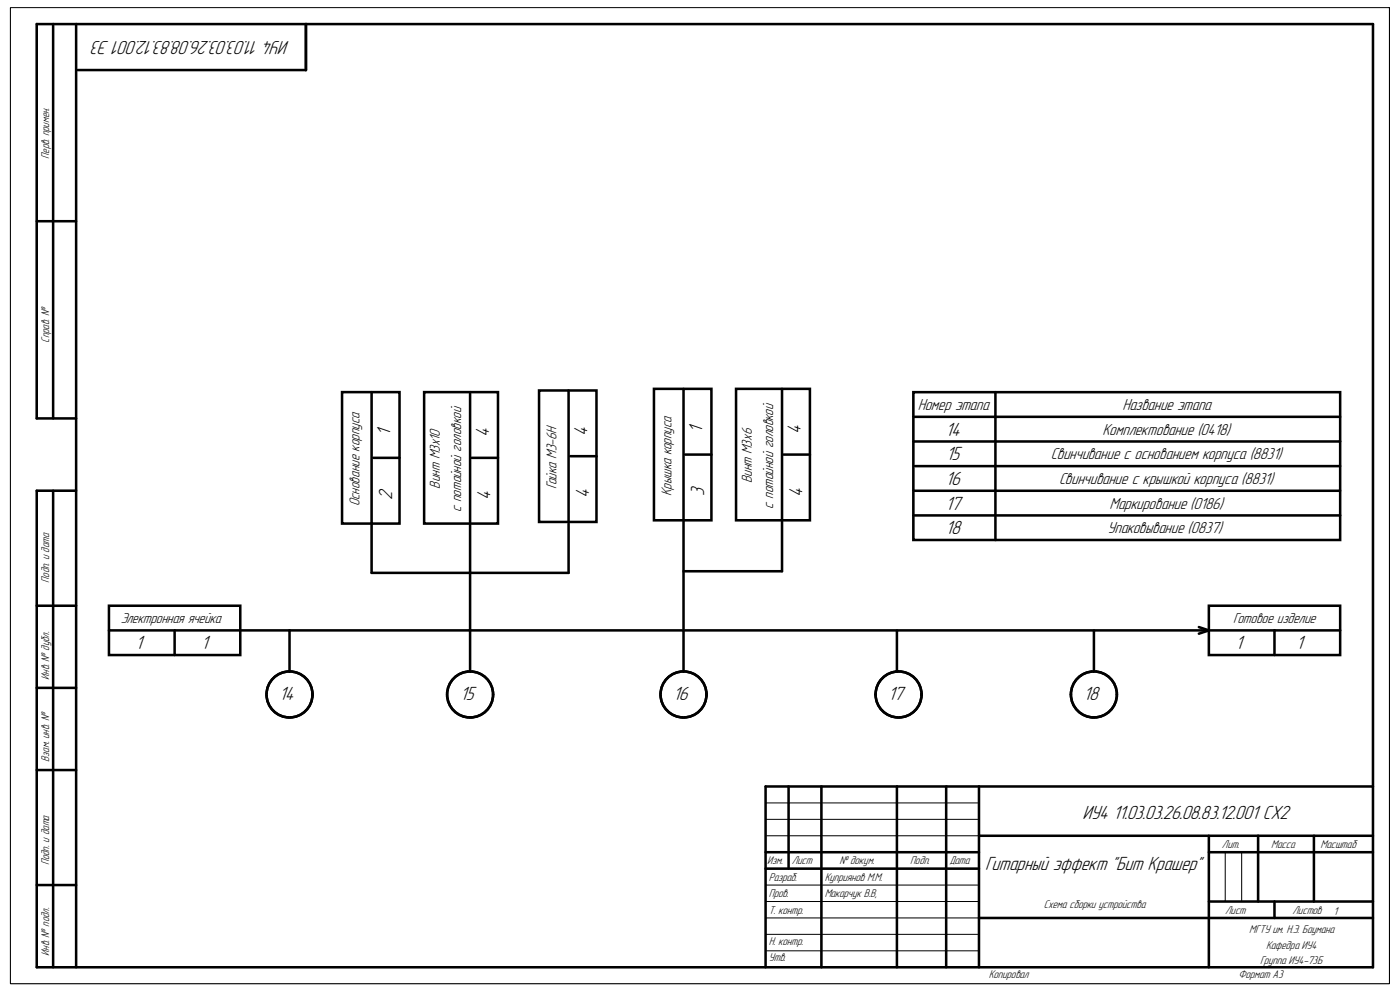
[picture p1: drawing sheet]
<svg xmlns="http://www.w3.org/2000/svg" width="420mm" height="297mm" viewBox="0 0 420 297" stroke-linecap="round" stroke-linejoin="round" font-family="sans-serif">
<defs><g id="words">
<g font-size="6">
<text x="86.9" y="12.4" transform="rotate(-180 86.9 12.4)">ИУ4 11.03.03.26.08.83.12.001 Э3</text>
<text x="117.2" y="130.7" transform="rotate(-90 117.2 130.7)">1</text>
<text x="146.7" y="131.1" transform="rotate(-90 146.7 131.1)">4</text>
<text x="176.3" y="130.6" transform="rotate(-90 176.3 130.6)">4</text>
<text x="210.7" y="129.7" transform="rotate(-90 210.7 129.7)">1</text>
<text x="240.3" y="130.1" transform="rotate(-90 240.3 130.1)">4</text>
<text x="283.7" y="130.6">14</text>
<text x="283.8" y="138">15</text>
<text x="117.6" y="149.9" transform="rotate(-90 117.6 149.9)">2</text>
<text x="147.2" y="149.8" transform="rotate(-90 147.2 149.8)">4</text>
<text x="176.7" y="149.4" transform="rotate(-90 176.7 149.4)">4</text>
<text x="211.2" y="148.7" transform="rotate(-90 211.2 148.7)">3</text>
<text x="240.8" y="148.8" transform="rotate(-90 240.8 148.8)">4</text>
<text x="283.7" y="145.4">16</text>
<text x="283.7" y="152.7">17</text>
<text x="283.7" y="160.1">18</text>
<text x="40.7" y="194.6">1</text>
<text x="60.3" y="194.6">1</text>
<text x="370.6" y="194.6">1</text>
<text x="388.8" y="194.6">1</text>
<text x="83.7" y="209.9">14</text>
<text x="138" y="209.9">15</text>
<text x="201.9" y="209.9">16</text>
<text x="266.4" y="209.9">17</text>
<text x="325" y="209.9">18</text>
<text x="324.7" y="245.3">ИУ4 11.03.03.26.08.83.12.001 CХ2</text>
<text x="295.6" y="260.6">Гитарный эффект &quot;Бит Крашер&quot;</text>
</g>
<g font-size="5.1">
<text x="275.3" y="122.9">Номер этапа</text>
<text x="336.7" y="122.9">Название этапа</text>
<text x="330.8" y="130.3">Комплектование (0418)</text>
<text x="315.3" y="137.7">Свинчивание с основанием корпуса (8831)</text>
<text x="317.7" y="145.1">Свинчивание с крышкой корпуса (8831)</text>
<text x="332.8" y="152.4">Маркирование (0186)</text>
<text x="332.2" y="159.9">Упаковывание (0837)</text>
</g>
<g font-size="4.5">
<text x="132" y="146.4" transform="rotate(-90 132 146.4)">Винт М3х10</text>
<text x="167" y="146.6" transform="rotate(-90 167 146.6)">Гайка М3-6Н</text>
<text x="201.4" y="148.6" transform="rotate(-90 201.4 148.6)">Крышка корпуса</text>
<text x="225.5" y="144.8" transform="rotate(-90 225.5 144.8)">Винт М3х6</text>
<text x="107.9" y="151.7" transform="rotate(-90 107.9 151.7)">Основание корпуса</text>
<text x="138.4" y="153.5" transform="rotate(-90 138.4 153.5)">с потайной головкой</text>
<text x="231.9" y="152.4" transform="rotate(-90 231.9 152.4)">с потайной головкой</text>
<text x="36.2" y="186.8">Электронная ячейка</text>
<text x="370" y="186.8">Готовое изделие</text>
</g>
<g font-size="3.5">
<text x="14.7" y="47.6" transform="rotate(-90 14.7 47.6)">Перв. примен.</text>
<text x="14.7" y="102.7" transform="rotate(-90 14.7 102.7)">Справ. №</text>
<text x="14.7" y="174.6" transform="rotate(-90 14.7 174.6)">Подп. и дата</text>
<text x="14.7" y="203.7" transform="rotate(-90 14.7 203.7)">Инв. № дубл.</text>
<text x="14.7" y="228.3" transform="rotate(-90 14.7 228.3)">Взам. инв. №</text>
<text x="366.6" y="254.2">Лит.</text>
<text x="381.3" y="254.2">Масса</text>
<text x="396.1" y="254.2">Масштаб</text>
<text x="14.7" y="259.3" transform="rotate(-90 14.7 259.3)">Подп. и дата</text>
<text x="230.2" y="259.1">Изм.</text>
<text x="237.5" y="259.1">Лист</text>
<text x="251.9" y="259.1">№ докум.</text>
<text x="273" y="259.1">Подп.</text>
<text x="284.8" y="259.1">Дата</text>
<text x="230.6" y="264">Разраб.</text>
<text x="230.6" y="268.9">Пров.</text>
<text x="247.4" y="264">Куприянов М.М.</text>
<text x="247.4" y="268.9">Макарчук В.В,</text>
<text x="230.6" y="273.9">Т. контр.</text>
<text x="313.1" y="272.2">Схема сборки устройства</text>
<text x="367.5" y="273.9">Лист</text>
<text x="387.7" y="273.9">Листов</text>
<text x="400" y="274.2">1</text>
<text x="374.8" y="279.6">МГТУ им. Н.Э. Баумана</text>
<text x="14.7" y="286.4" transform="rotate(-90 14.7 286.4)">Инв. № подл.</text>
<text x="230.6" y="283.2">Н. контр.</text>
<text x="379.9" y="284.5">Кафедра ИУ4</text>
<text x="230.6" y="288.2">Утв.</text>
<text x="296.6" y="293.1">Копировал</text>
<text x="371.5" y="293.1">Формат А3</text>
<text x="378.1" y="288.9">Группа ИУ4-73Б</text>
</g>
</g></defs>
<path d="M3.1 2.3h413.7v292.5h-413.7zM229.7 250.5h64M229.7 245.6h64M229.7 240.6h64M367.6 255.4v14.8M372.5 255.4v14.8M229.7 275.1h64M229.7 270.2h64M229.7 265.3h64M229.7 280h64M229.7 285h64" fill="none" stroke="#000" stroke-width=".3"/>
<g fill="none" stroke="#000" stroke-width=".76">
<path d="M15.9 7.2v118.2M22.8 7.2v282.7M91.8 7.2v13.8h-68.5M11 66.3h11.8M102.6 117.5h17.3v39.4h-17.3zM111.5 117.5v54.2h59.1v-14.8M127.2 117.5h22.2v39.4h-22.2zM141 117.5v83.7M161.7 117h17.2v39.4h-17.2zM170.6 117v39.4M196.2 116.5h17.2v39.4h-17.2zM205.1 116.5v71.9"/>
<path d="M220.8 116.5h22.2v39.4h-22.2zM234.6 116.5v54.7h-29.5M274 117.5h128v44.3h-128zM298.6 117.5v44.4M22.8 125.4h-11.8v-118.2h400.9v282.7h-400.9v-142.8h11.8M112 137.2h7.9M141.5 137.2h7.9M171.1 136.7h7.8M205.5 136.2h7.9M235.1 136.2h7.9M274 124.9h128M274 132.3h128"/>
<path d="M274.5 139.7h127.5M15.9 147.1v142.8M274 147.1h128M274 154.5h128M11 181.5h11.8M32.7 181.5h39.4v14.8h-39.4zM32.7 188.9h369.3M52.4 188.9v7.4M86.9 188.9v12.3M205.1 188.9v12.3M269.1 188.9v12.3M328.2 188.9v12.3"/>
<path d="M359.6 187.9l3 1-3 1M362.6 181.5h39.4v14.8h-39.4zM382.3 188.9v7.4M11 206.2h11.8M11 230.8h11.8M236.6 235.7v24.6M246.4 235.7v54.2M269.1 235.7v54.2M283.8 235.7v54.2M293.7 235.7v54.2M411.9 235.7h-182.2v54.2M229.7 255.4h64"/>
<path d="M293.7 250.5h118.2M362.6 255.4h49.3M362.6 250.5v39.4M377.4 250.5v19.7M394.2 250.5v19.7M11 265.3h11.8M229.7 260.3h64M293.7 275.1h118.2M362.6 270.2h49.3M382.3 270.2v4.9"/>
<circle cx="86.9" cy="208.1" r="6.9"/>
<circle cx="141" cy="208.1" r="6.9"/>
<circle cx="205" cy="208.1" r="6.9"/>
<circle cx="269.6" cy="208.1" r="6.9"/>
<circle cx="328.2" cy="208.1" r="6.9"/>
</g>
<use href="#words"/>
</svg>
